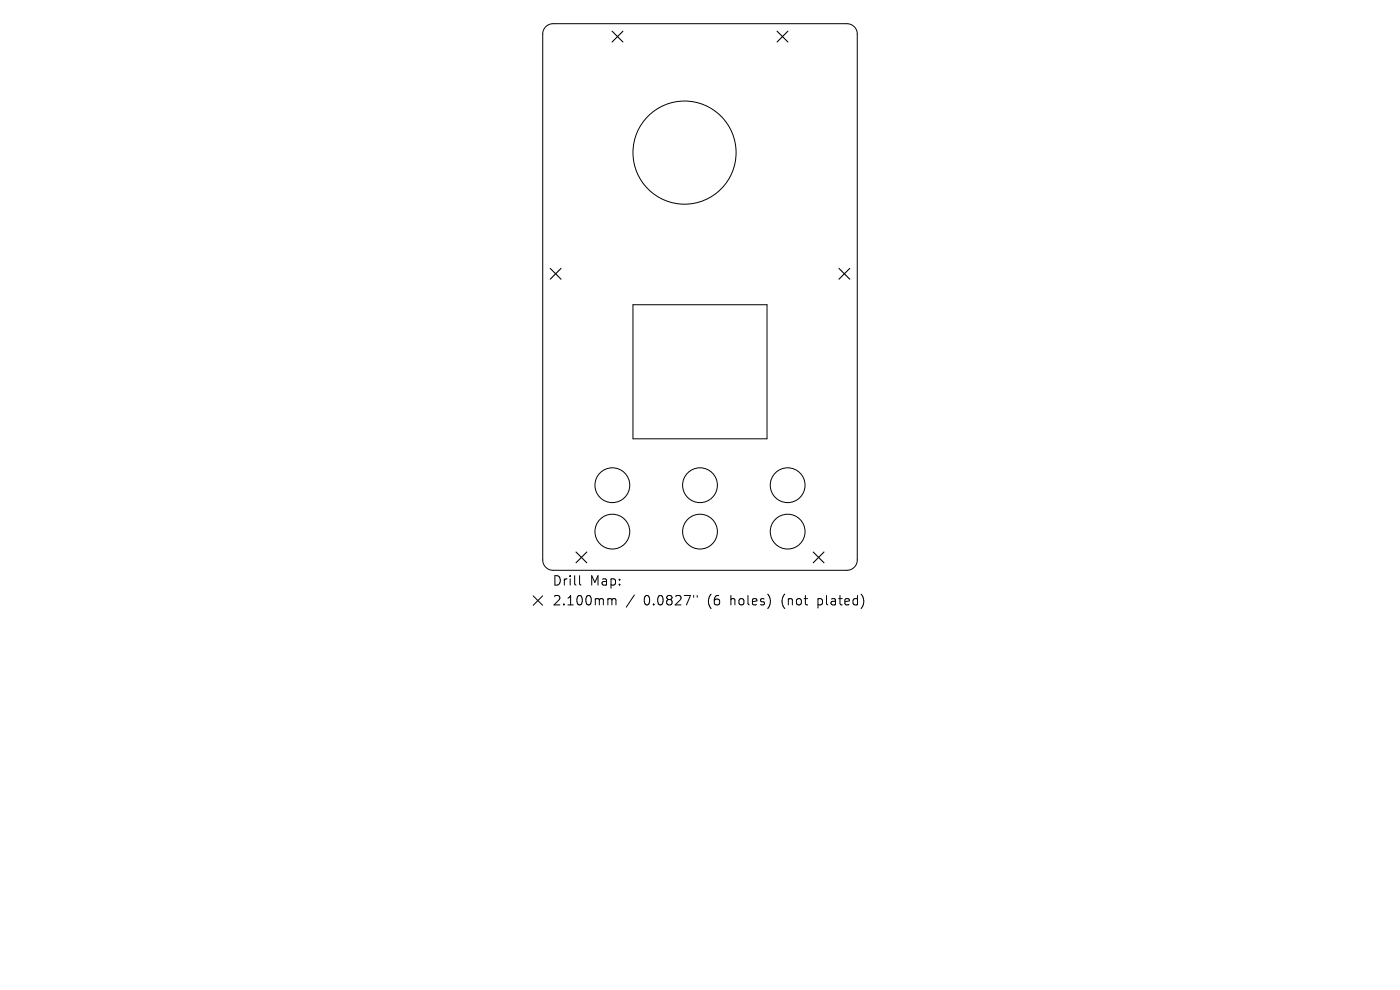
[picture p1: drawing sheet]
<svg xmlns="http://www.w3.org/2000/svg" width="297mm" height="210mm" viewBox="0 0 297 210" stroke-linecap="round" stroke-linejoin="round" font-family="sans-serif">
<defs><g id="words">
<g font-size="2.8">
<text x="117.1" y="124.5">Drill</text>
<text x="125.1" y="124.5">Map:</text>
<text x="117.1" y="128.7">2.100mm</text>
<text x="136.6" y="128.7">0.0827&quot;</text>
<text x="150.3" y="128.7">(6</text>
<text x="155.2" y="128.7">holes)</text>
<text x="166.3" y="128.7">(not</text>
<text x="174.1" y="128.7">plated)</text>
</g>
</g></defs>
<g fill="none" stroke="#000" stroke-width=".21">
<path d="M115.8 5.7l.8-.5 .7-.2h62.4a2.19 2.19 0 0 1 2.2 2.2v111.6a2.19 2.19 0 0 1-2.2 2.2h-62.4a2.19 2.19 0 0 1-2.2-2.2v-111.6l.2-.9zM134.3 64.6h28.4v28.5h-28.4zM113.1 126.4l2 2M115.1 126.4l-2 2M123 122.1v1.7l.2 .3M129.2 127l.5 .1 .1 .2M129.8 127.3l.3-.3 .5 .1 .1 1.2M129.8 127.3v1M134.6 126.2l-1.7 2.6M147.1 126.3v.4M147.9 126.3v.4"/>
<circle cx="145.2" cy="32.4" r="10.9"/>
<circle cx="129.9" cy="102.9" r="3.7"/>
<circle cx="129.9" cy="112.8" r="3.7"/>
<circle cx="148.5" cy="102.9" r="3.7"/>
<circle cx="148.5" cy="112.8" r="3.7"/>
<circle cx="167.1" cy="102.9" r="3.7"/>
<circle cx="167.1" cy="112.8" r="3.7"/>
</g>
<path d="M129.9 6.6l2.2 2.3M132.1 6.6l-2.2 2.3M164.9 6.6l2.3 2.3M167.2 6.6l-2.3 2.3M116.7 56.9l2.3 2.3M119 56.9l-2.3 2.3M178 56.9l2.3 2.3M180.3 56.9l-2.3 2.3M122.2 117.1l2.3 2.3M124.5 117.1l-2.3 2.3M172.5 117.1l2.3 2.3M174.8 117.1l-2.3 2.3" fill="none" stroke="#000" stroke-width=".23"/>
<use href="#words"/>
</svg>
